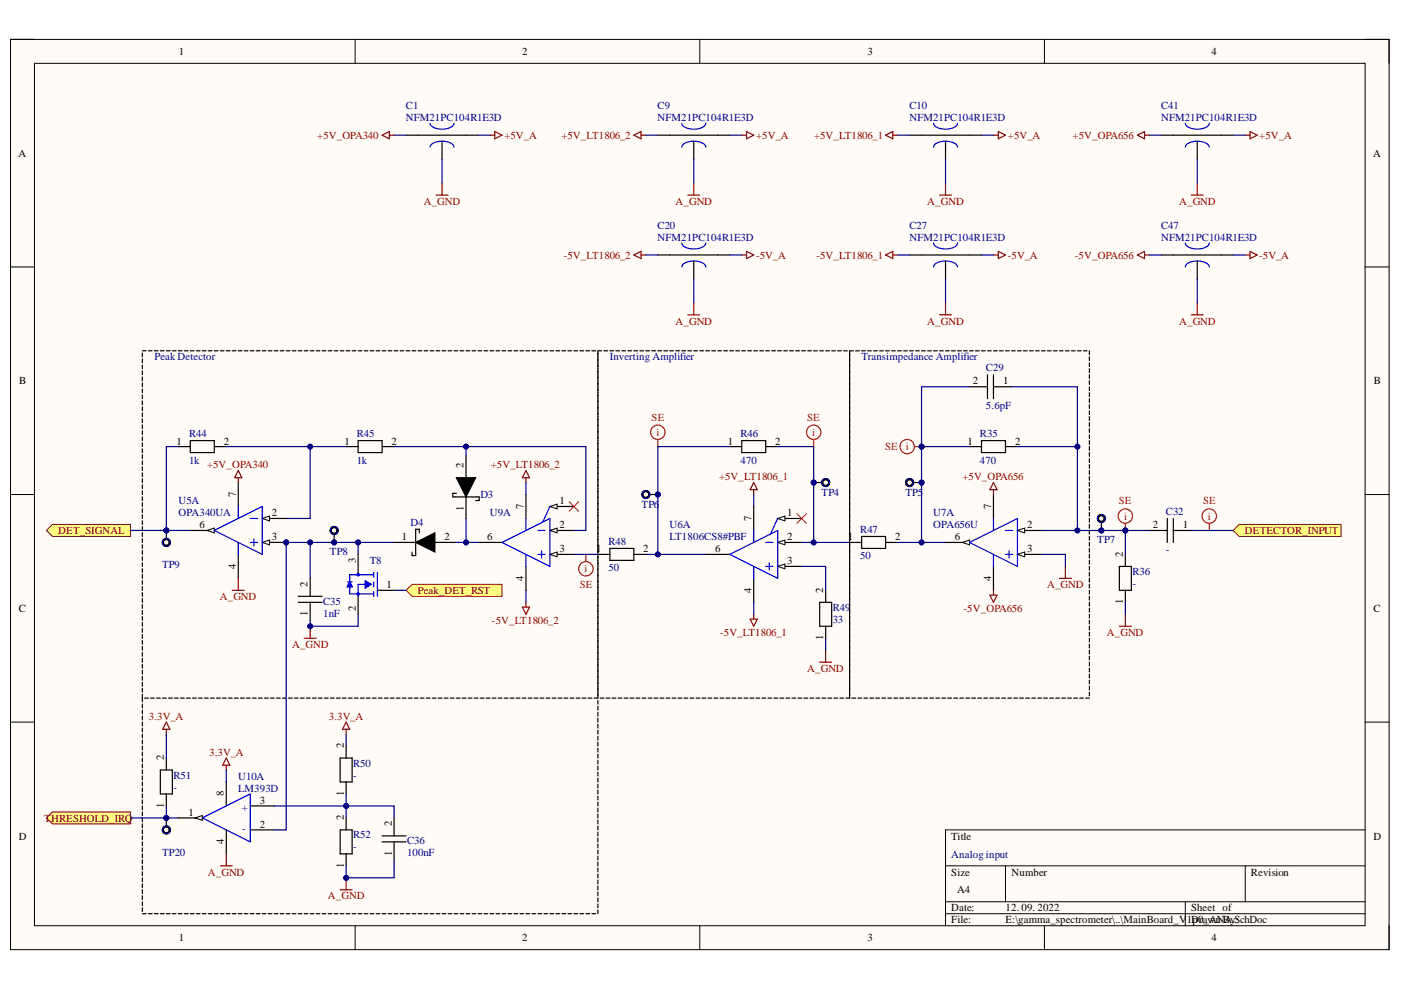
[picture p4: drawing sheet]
<svg xmlns="http://www.w3.org/2000/svg" width="297mm" height="210mm" viewBox="0 0 297 210" stroke-linecap="round" stroke-linejoin="round" font-family="sans-serif">
<defs><g id="words">
<g font-size="2.3">
<text x="37.9" y="11.7">1</text>
<text x="110.7" y="11.7">2</text>
<text x="183.9" y="11.7">3</text>
<text x="256.8" y="11.7">4</text>
<text x="3.9" y="33.3">A</text>
<text x="291.1" y="33.3">A</text>
<text x="4.1" y="81.5">B</text>
<text x="206.3" y="81.5">2</text>
<text x="212.7" y="81.5">1</text>
<text x="291.3" y="81.5">B</text>
<text x="37.4" y="94.2">1</text>
<text x="47.5" y="94.2">2</text>
<text x="73" y="94.2">1</text>
<text x="83" y="94.2">2</text>
<text x="154.3" y="94.2">1</text>
<text x="164.4" y="94.2">2</text>
<text x="205.2" y="94.2">1</text>
<text x="215.2" y="94.2">2</text>
<text x="98.3" y="99.2" transform="rotate(-90 98.3 99.2)">2</text>
<text x="50" y="105.3" transform="rotate(-90 50 105.3)">7</text>
<text x="111" y="107.9" transform="rotate(-90 111 107.9)">7</text>
<text x="118.6" y="106.9">1</text>
<text x="210.1" y="107.9" transform="rotate(-90 210.1 107.9)">7</text>
<text x="42.3" y="112">6</text>
<text x="57.6" y="109.5">2</text>
<text x="98.3" y="108.3" transform="rotate(-90 98.3 108.3)">1</text>
<text x="118.6" y="112">2</text>
<text x="159.3" y="110.4" transform="rotate(-90 159.3 110.4)">7</text>
<text x="166.9" y="109.5">1</text>
<text x="217.8" y="112">2</text>
<text x="244.4" y="112">2</text>
<text x="250.8" y="112">1</text>
<text x="57.6" y="114.5">3</text>
<text x="75.5" y="119.4" transform="rotate(-90 75.5 119.4)">3</text>
<text x="85.2" y="114.5">1</text>
<text x="94.2" y="114.5">2</text>
<text x="103.3" y="114.5">6</text>
<text x="118.6" y="117.1">3</text>
<text x="126.4" y="117.1">1</text>
<text x="136.4" y="117.1">2</text>
<text x="151.6" y="117.1">6</text>
<text x="166.9" y="114.5">2</text>
<text x="166.9" y="119.6">3</text>
<text x="179.8" y="114.5">1</text>
<text x="189.8" y="114.5">2</text>
<text x="202.4" y="114.5">6</text>
<text x="217.8" y="117.1">3</text>
<text x="238.1" y="118.1" transform="rotate(-90 238.1 118.1)">2</text>
<text x="50" y="120.6" transform="rotate(-90 50 120.6)">4</text>
<text x="65.2" y="124.4" transform="rotate(-90 65.2 124.4)">2</text>
<text x="82" y="124.7">1</text>
<text x="111" y="123.2" transform="rotate(-90 111 123.2)">4</text>
<text x="159.3" y="125.7" transform="rotate(-90 159.3 125.7)">4</text>
<text x="174.5" y="125.7" transform="rotate(-90 174.5 125.7)">2</text>
<text x="210.1" y="123.2" transform="rotate(-90 210.1 123.2)">4</text>
<text x="4" y="129.8">C</text>
<text x="65.2" y="130.6" transform="rotate(-90 65.2 130.6)">1</text>
<text x="75.5" y="129.5" transform="rotate(-90 75.5 129.5)">2</text>
<text x="238.1" y="128.1" transform="rotate(-90 238.1 128.1)">1</text>
<text x="291.2" y="129.8">C</text>
<text x="174.5" y="135.7" transform="rotate(-90 174.5 135.7)">1</text>
<text x="34.8" y="161.2" transform="rotate(-90 34.8 161.2)">2</text>
<text x="72.9" y="158.7" transform="rotate(-90 72.9 158.7)">2</text>
<text x="34.8" y="171.3" transform="rotate(-90 34.8 171.3)">1</text>
<text x="39.9" y="172.9">1</text>
<text x="47.5" y="168.8" transform="rotate(-90 47.5 168.8)">8</text>
<text x="55.1" y="170.4">3</text>
<text x="72.9" y="174" transform="rotate(-90 72.9 174)">2</text>
<text x="72.9" y="168.7" transform="rotate(-90 72.9 168.7)">1</text>
<text x="4" y="178">D</text>
<text x="47.5" y="179" transform="rotate(-90 47.5 179)">4</text>
<text x="55.1" y="175.5">2</text>
<text x="83.1" y="175.2" transform="rotate(-90 83.1 175.2)">2</text>
<text x="201.7" y="178">Title</text>
<text x="291.2" y="178">D</text>
<text x="72.9" y="183.9" transform="rotate(-90 72.9 183.9)">1</text>
<text x="83.1" y="181.4" transform="rotate(-90 83.1 181.4)">1</text>
<text x="201.7" y="185.6">Size</text>
<text x="214.5" y="185.6">Number</text>
<text x="265.2" y="185.6">Revision</text>
<text x="203" y="189.4">A4</text>
<text x="201.7" y="193.2">Date:</text>
<text x="201.7" y="195.8">File:</text>
<text x="213.2" y="193.2">12. 09. 2022</text>
<text x="213.2" y="195.8">E:\gamma_spectrometer\..\MainBoard_V</text>
<text x="251.7" y="195.8">1Drawn A.SchDoc</text>
<text x="252.5" y="193.2">Sheet of</text>
<text x="252.8" y="195.8">p0_ANBy:</text>
<text x="37.9" y="199.6">1</text>
<text x="110.7" y="199.6">2</text>
<text x="183.9" y="199.6">3</text>
<text x="256.8" y="199.6">4</text>
</g>
<g font-size="2.3" fill="#000080">
<text x="86" y="23.1">C1</text>
<text x="139.4" y="23.1">C9</text>
<text x="192.8" y="23.1">C10</text>
<text x="246.2" y="23.1">C41</text>
<text x="86" y="25.6">NFM21PC104R1E3D</text>
<text x="139.4" y="25.6">NFM21PC104R1E3D</text>
<text x="192.8" y="25.6">NFM21PC104R1E3D</text>
<text x="246.2" y="25.6">NFM21PC104R1E3D</text>
<text x="139.4" y="48.5">C20</text>
<text x="139.4" y="51.1">NFM21PC104R1E3D</text>
<text x="192.8" y="48.5">C27</text>
<text x="192.8" y="51.1">NFM21PC104R1E3D</text>
<text x="246.2" y="48.5">C47</text>
<text x="246.2" y="51.1">NFM21PC104R1E3D</text>
<text x="32.7" y="76.4">Peak Detector</text>
<text x="129.3" y="76.4">Inverting Amplifier</text>
<text x="182.7" y="76.4">Transimpedance Amplifier</text>
<text x="209" y="78.7">C29</text>
<text x="209" y="86.8">5.6pF</text>
<text x="40.1" y="92.7">R44</text>
<text x="75.6" y="92.7">R45</text>
<text x="157" y="92.7">R46</text>
<text x="207.8" y="92.7">R35</text>
<text x="40.1" y="98.3">1k</text>
<text x="75.6" y="98.3">1k</text>
<text x="157" y="98.3">470</text>
<text x="207.8" y="98.3">470</text>
<text x="37.8" y="106.9">U5A</text>
<text x="101.9" y="105.7">D3</text>
<text x="136" y="107.8">TP6</text>
<text x="174.2" y="105.2">TP4</text>
<text x="192" y="105.2">TP5</text>
<text x="37.8" y="109.5">OPA340UA</text>
<text x="87.1" y="111.5">D4</text>
<text x="103.9" y="109.5">U9A</text>
<text x="142" y="112">U6A</text>
<text x="182.4" y="113">R47</text>
<text x="197.9" y="109.5">U7A</text>
<text x="197.9" y="112">OPA656U</text>
<text x="247.2" y="109.2">C32</text>
<text x="70" y="117.6">TP8</text>
<text x="78.4" y="119.6">T8</text>
<text x="129" y="115.5">R48</text>
<text x="142" y="114.5">LT1806CS8#PBF</text>
<text x="182.4" y="118.6">50</text>
<text x="232.7" y="115">TP7</text>
<text x="247.2" y="117.3">-</text>
<text x="34.3" y="120.5">TP9</text>
<text x="129" y="121.1">50</text>
<text x="240.1" y="121.9">R36</text>
<text x="240.1" y="124.4">-</text>
<text x="68.5" y="128.2">C35</text>
<text x="68.5" y="130.8">1nF</text>
<text x="176.6" y="129.5">R49</text>
<text x="176.6" y="132">33</text>
<text x="36.8" y="165.1">R51</text>
<text x="36.8" y="167.6">-</text>
<text x="50.5" y="165.3">U10A</text>
<text x="50.5" y="167.9">LM393D</text>
<text x="74.9" y="162.5">R50</text>
<text x="74.9" y="165.1">-</text>
<text x="51.3" y="171.9">+</text>
<text x="51.4" y="176.5">-</text>
<text x="74.9" y="177.8">R52</text>
<text x="86.3" y="179">C36</text>
<text x="34.3" y="181.4">TP20</text>
<text x="74.9" y="180.3">-</text>
<text x="86.3" y="181.6">100nF</text>
<text x="201.7" y="181.8">Analog input</text>
</g>
<g font-size="2.3" fill="#800000">
<text x="67.3" y="29.5">+5V_OPA340</text>
<text x="106.9" y="29.5">+5V_A</text>
<text x="119" y="29.5">+5V_LT1806_2</text>
<text x="160.3" y="29.5">+5V_A</text>
<text x="172.6" y="29.5">+5V_LT1806_1</text>
<text x="213.7" y="29.5">+5V_A</text>
<text x="227.4" y="29.5">+5V_OPA656</text>
<text x="267" y="29.5">+5V_A</text>
<text x="89.8" y="43.4">A_GND</text>
<text x="143.2" y="43.4">A_GND</text>
<text x="196.6" y="43.4">A_GND</text>
<text x="250" y="43.4">A_GND</text>
<text x="119.5" y="54.9">-5V_LT1806_2</text>
<text x="160.3" y="54.9">-5V_A</text>
<text x="173.1" y="54.9">-5V_LT1806_1</text>
<text x="213.7" y="54.9">-5V_A</text>
<text x="227.9" y="54.9">-5V_OPA656</text>
<text x="267" y="54.9">-5V_A</text>
<text x="143.2" y="68.8">A_GND</text>
<text x="196.6" y="68.8">A_GND</text>
<text x="250" y="68.8">A_GND</text>
<text x="43.9" y="99.3">+5V_OPA340</text>
<text x="104.1" y="99.3">+5V_LT1806_2</text>
<text x="152.4" y="101.9">+5V_LT1806_1</text>
<text x="204.1" y="101.9">+5V_OPA656</text>
<text x="12.4" y="113.3">DET_SIGNAL</text>
<text x="264" y="113.3">DETECTOR_INPUT</text>
<text x="88.6" y="125.9">Peak_DET_RST</text>
<text x="222" y="124.7">A_GND</text>
<text x="46.6" y="127.2">A_GND</text>
<text x="204.3" y="129.8">-5V_OPA656</text>
<text x="61.9" y="137.4">A_GND</text>
<text x="104.3" y="132.3">-5V_LT1806_2</text>
<text x="152.7" y="134.8">-5V_LT1806_1</text>
<text x="234.7" y="134.8">A_GND</text>
<text x="171.1" y="142.4">A_GND</text>
<text x="31.6" y="152.7">3.3V_A</text>
<text x="69.7" y="152.7">3.3V_A</text>
<text x="44.3" y="160.3">3.3V_A</text>
<text x="9.4" y="174.2">THRESHOLD_IRQ</text>
<text x="44.1" y="185.6">A_GND</text>
<text x="69.5" y="190.7">A_GND</text>
</g>
<g font-size="2.3" fill="#f00">
<text x="138.2" y="89.2">SE</text>
<text x="171.1" y="89.2">SE</text>
<text x="139.2" y="92.5">i</text>
<text x="172.2" y="92.5">i</text>
<text x="187.6" y="95.5">SE</text>
<text x="192" y="95.5">i</text>
<text x="237.2" y="106.9">SE</text>
<text x="255.1" y="106.9">SE</text>
<text x="238.3" y="110.2">i</text>
<text x="256.1" y="110.2">i</text>
<text x="122.9" y="124.7">SE</text>
<text x="123.9" y="121.4">i</text>
</g>
</g></defs>
<path d="M2.2 8.4h292.3v192.9h-292.3z" fill-rule="evenodd" fill="#fffcf8"/>
<path d="M2.2 8.4h292.3v192.9h-292.3z" fill="none" stroke="#000" stroke-width=".21"/>
<path d="M7.3 13.4h282.1v182.9h-282.1z" fill-rule="evenodd" fill="#fffcf8"/>
<g fill="none" stroke="#000" stroke-width=".21">
<path d="M2.2 8.3h5.1M7.3 13.4h282.1v182.9h-282.1zM75.3 8.3v5.1M148.4 8.3v5.1M221.4 8.4v5M289.4 8.4h5.1v5M2.2 56.6h5.1M289.4 56.6h5.1M2.2 104.9h5.1M289.4 104.9h5.1M2.2 153.1h5.1M289.4 153.1h5.1"/>
<path d="M289.4 176h-88.9v20.3M75.3 196.3v5M148.4 196.3v5M200.5 183.6h88.9M200.5 191.2h88.9M200.5 193.7h88.9M213.2 183.6v7.6M221.4 196.3v5M251.3 191.2v5.1M264 183.6v7.6M294.5 196.3v5"/>
</g>
<path d="M164.9 109.9h5.1" fill="none" stroke="#000" stroke-width=".25"/>
<path d="M164.9 109.9l1.5-.5v1z" fill="#f8fcff"/>
<path d="M164.9 109.9l1.5-.5v1z" fill="none" stroke="#000" stroke-width=".21"/>
<path d="M164.9 115h5.1" fill="none" stroke="#000" stroke-width=".25"/>
<path d="M164.9 115l1.5-.5v1z" fill="#f8fcff"/>
<path d="M164.9 115l1.5-.5v1z" fill="none" stroke="#000" stroke-width=".21"/>
<path d="M164.9 120.1h5.1" fill="none" stroke="#000" stroke-width=".25"/>
<path d="M164.9 120.1l1.5-.5v1z" fill="#f8fcff"/>
<path d="M164.9 120.1l1.5-.5v1z" fill="none" stroke="#000" stroke-width=".21"/>
<path d="M149.6 117.5h5.1M159.8 107.4v5.1M215.7 112.5h5.1M159.8 122.6v5.1" fill="none" stroke="#000" stroke-width=".25"/>
<path d="M154.7 117.5l10.2-5v10.1zM159.8 112.5v2.5M162.3 115h1.6M163.1 119.3v1.5M164.9 109.9l-1.5 3.3M159.8 120.1v2.5M162.3 120.1h1.6" fill="none" stroke="#00f" stroke-width=".25"/>
<path d="M215.7 112.5l1.5-.5v1z" fill="#f8fcff"/>
<path d="M215.7 112.5l1.5-.5v1z" fill="none" stroke="#000" stroke-width=".21"/>
<path d="M215.7 117.5h5.1" fill="none" stroke="#000" stroke-width=".25"/>
<path d="M215.7 117.5l1.5-.5v1.1z" fill="#f8fcff"/>
<path d="M215.7 117.5l1.5-.5v1.1z" fill="none" stroke="#000" stroke-width=".21"/>
<path d="M200.5 115h5.1M210.6 120.1v5.1" fill="none" stroke="#000" stroke-width=".25"/>
<path d="M204 115l1.6-.5v1z" fill="#f8fcff"/>
<path d="M204 115l1.6-.5v1z" fill="none" stroke="#000" stroke-width=".21"/>
<path d="M246.2 28.7h15.3M253.8 29.9v3.8M246.2 54.1h15.3M253.8 55.3v3.8M205.6 94.7h2.5M208.1 93.4h5.1v2.6h-5.1zM213.2 94.7h2.5M210.6 104.9v5" fill="none" stroke="#000" stroke-width=".25"/>
<path d="M251.3 26.1a2.27 2.27 0 0 0 2.5 1.3 2.29 2.29 0 0 0 2.6-1.3M251.3 31.2a2.26 2.26 0 0 1 2.5-1.3 2.27 2.27 0 0 1 2.6 1.3M251.3 51.5a2.26 2.26 0 0 0 2.5 1.3 2.28 2.28 0 0 0 2.6-1.3M251.3 56.6a2.27 2.27 0 0 1 2.5-1.3 2.29 2.29 0 0 1 2.6 1.3M205.6 115l10.1-5.1v10.2zM210.6 109.9v2.6M210.6 117.5v2.6M213.2 112.5h1.5M213.2 117.5h1.5M213.9 116.8v1.5" fill="none" stroke="#00f" stroke-width=".25"/>
<g fill="none" stroke="#800000" stroke-width=".25">
<path d="M241.1 28.7l1.6-.8v1.5zM242.7 28.7h1M253.8 38.8v2.6M264 28.7h1M265 27.9l1.6 .8-1.6 .7zM241.1 54.1l1.6-.8v1.5zM242.7 54.1h1M252.6 41.4h2.5M264 54.1h1M265 53.3l1.6 .8-1.6 .7zM252.6 66.8h2.5M253.8 64.2v2.6"/>
<path d="M224.6 122.6h2.6M225.9 120.1v2.5"/>
</g>
<path d="M262.7 111.2h21.6v2.5h-21.6l-1.2-1.2z" fill-rule="evenodd" fill="#ffff80"/>
<path d="M262.7 111.2h21.6v2.5h-21.6l-1.2-1.2z" fill="none" stroke="#800000" stroke-width=".21"/>
<g fill="none" stroke="#000" stroke-width=".25">
<path d="M154.7 94.7h2.6M157.3 93.4h5v2.6h-5zM162.3 94.7h2.6M116.6 107.4h5.1M180.1 115h2.6M182.7 113.7h5.1v2.6h-5.1zM187.8 115h2.5M238.6 117.5v2.6M173.8 127.7h2.5v5.1h-2.5zM175.1 125.2v2.5M175.1 132.8v2.5M237.3 120.1h2.6v5.1h-2.6z"/>
<path d="M238.6 125.2v2.5"/>
</g>
<path d="M175.1 137.9v2.5M237.3 132.8h2.6M238.6 130.2v2.6M173.8 140.4h2.5" fill="none" stroke="#800000" stroke-width=".25"/>
<path d="M169 108.9l2 2M171 108.9l-2 2" fill="none" stroke="#f00" stroke-width=".21"/>
<path d="M116.6 107.4l1.5-.5v1z" fill="#f8fcff"/>
<path d="M116.6 107.4l1.5-.5v1z" fill="none" stroke="#000" stroke-width=".21"/>
<path d="M116.6 112.5h5.1" fill="none" stroke="#000" stroke-width=".25"/>
<path d="M116.6 112.5l1.5-.5v1z" fill="#f8fcff"/>
<path d="M116.6 112.5l1.5-.5v1z" fill="none" stroke="#000" stroke-width=".21"/>
<path d="M116.6 117.5h5.1" fill="none" stroke="#000" stroke-width=".25"/>
<path d="M116.6 117.5l1.5-.5v1.1z" fill="#f8fcff"/>
<path d="M116.6 117.5l1.5-.5v1.1z" fill="none" stroke="#000" stroke-width=".21"/>
<path d="M98.8 96.7v4.6M83.6 115h4.5M88.1 115l4.1-2v4zM88.9 113v-.8h-.8v5.6h-.7v-.8M92.2 115h4.6M96.8 101.3h4l-2 4.1zM96.8 104.6h-.8v.8h5.6v.7h-.8M98.8 105.4v4.5M101.3 115h5.1M111.5 104.9v5M111.5 120.1v5.1" fill="none" stroke="#000" stroke-width=".25"/>
<path d="M106.4 115l10.2-5.1v10.2zM111.5 109.9v2.6M111.5 117.5v2.6M114.1 112.5h1.5M114.1 117.5h1.5M114.8 116.8v1.5M116.6 107.4l-1.5 3.3" fill="none" stroke="#00f" stroke-width=".25"/>
<g fill="#000">
<path d="M88.1 115l4.1-2v4z" fill-rule="evenodd"/>
<path d="M96.8 101.3h4l-2 4.1z" fill-rule="evenodd"/>
</g>
<path d="M64.5 135.3h2.5M65.8 132.8v2.5" fill="none" stroke="#800000" stroke-width=".25"/>
<circle cx="65.8" cy="132.8" r=".51" fill="#000080"/>
<circle cx="65.8" cy="132.8" r=".51" fill="none" stroke="#000080" stroke-width=".21"/>
<path d="M209.4 79.5v5M210.6 79.5v5M205.6 82h3.8M210.6 82h3.9M243.7 112.5h3.8M247.5 109.9v5.1M248.8 109.9v5.1M248.8 112.5h3.8M63.2 127.7h5.1M63.2 126.4h5.1M65.8 122.6v3.8M65.8 127.7v3.8" fill="none" stroke="#000" stroke-width=".25"/>
<circle cx="60.7" cy="115" r=".51" fill="#000080"/>
<circle cx="60.7" cy="115" r=".51" fill="none" stroke="#000080" stroke-width=".21"/>
<path d="M40.3 112.5h5.1M50.5 102.3v5.1M50.5 117.5v5.1" fill="none" stroke="#000" stroke-width=".25"/>
<path d="M43.9 112.5l1.5-.5v1z" fill="#f8fcff"/>
<path d="M43.9 112.5l1.5-.5v1z" fill="none" stroke="#000" stroke-width=".21"/>
<path d="M55.6 115h5.1" fill="none" stroke="#000" stroke-width=".25"/>
<path d="M55.6 115l1.5-.5v1z" fill="#f8fcff"/>
<path d="M55.6 115l1.5-.5v1z" fill="none" stroke="#000" stroke-width=".21"/>
<circle cx="60.7" cy="115" r=".51" fill="#000080"/>
<circle cx="60.7" cy="115" r=".51" fill="none" stroke="#000080" stroke-width=".21"/>
<path d="M55.6 109.9h5.1" fill="none" stroke="#000" stroke-width=".25"/>
<path d="M55.6 109.9l1.5-.5v1z" fill="#f8fcff"/>
<path d="M55.6 109.9l1.5-.5v1z" fill="none" stroke="#000" stroke-width=".21"/>
<path d="M45.4 112.5l10.2-5.1v10.1zM50.5 107.4v2.5M50.5 115v2.5M53.1 109.9h1.5M53.1 115h1.5M53.8 114.2v1.6" fill="none" stroke="#00f" stroke-width=".25"/>
<path d="M73.4 94.7h2.5M75.9 93.4h5.1v2.6h-5.1zM81 94.7h2.6M126.8 117.5h2.5M129.3 116.3h5.1v2.5h-5.1zM134.4 117.5h2.5" fill="none" stroke="#000" stroke-width=".25"/>
<path d="M120.7 106.4l2 2M122.7 106.4l-2 2" fill="none" stroke="#f00" stroke-width=".21"/>
<path d="M49.2 125.2h2.6M50.5 122.6v2.6" fill="none" stroke="#800000" stroke-width=".25"/>
<path d="M11.1 111.2h16.5v2.5h-16.5l-1.2-1.2z" fill-rule="evenodd" fill="#ffff80"/>
<path d="M11.1 111.2h16.5v2.5h-16.5l-1.2-1.2z" fill="none" stroke="#800000" stroke-width=".21"/>
<g fill="none" stroke="#000" stroke-width=".25">
<path d="M30.2 74.9v.7M30.2 76.1v.8M30.2 77.4v.8M30.2 78.7v.8M30.2 79.9v.8M30.2 74.4h.8M31.5 74.4h.7M32.7 74.4h.8M34 74.4h.8M35.3 74.4h.8M36.5 74.4h.8M37.8 74.4h.8"/>
<path d="M39.1 74.4h.8M40.3 74.4h.8M41.6 74.4h.8M42.9 74.4h.8M44.2 74.4h.8M45.4 74.4h.8M46.7 74.4h.8M48 74.4h.8M49.2 74.4h.8M50.5 74.4h.8M51.8 74.4h.8M53.1 74.4h.8"/>
<path d="M54.3 74.4h.8M55.6 74.4h.8M56.9 74.4h.8M58.1 74.4h.8M59.4 74.4h.8M60.7 74.4h.8M62 74.4h.7M63.2 74.4h.8M64.5 74.4h.8M65.8 74.4h.8M67 74.4h.8M68.3 74.4h.8"/>
<path d="M69.6 74.4h.8M70.8 74.4h.8M72.1 74.4h.8M73.4 74.4h.8M74.7 74.4h.8M75.9 74.4h.8M77.2 74.4h.8M78.5 74.4h.8M79.7 74.4h.8M81 74.4h.8M82.3 74.4h.8M83.6 74.4h.8"/>
<path d="M84.8 74.4h.8M86.1 74.4h.8M87.4 74.4h.8M88.6 74.4h.8M89.9 74.4h.8M91.2 74.4h.8M92.5 74.4h.7M93.7 74.4h.8M95 74.4h.8M96.3 74.4h.8M97.5 74.4h.8M98.8 74.4h.8"/>
<path d="M100.1 74.4h.8M101.3 74.4h.8M102.6 74.4h.8M103.9 74.4h.8M105.2 74.4h.8M106.4 74.4h.8M107.7 74.4h.8M109 74.4h.8M110.2 74.4h.8M111.5 74.4h.8M112.8 74.4h.8M114.1 74.4h.8"/>
<path d="M115.3 74.4h.8M116.6 74.4h.8M117.9 74.4h.8M119.1 74.4h.8M120.4 74.4h.8M121.7 74.4h.8M123 74.4h.7M124.2 74.4h.8M125.5 74.4h.8M127.6 74.4h-.8v73.6h-.8M128 74.4h.8M129.3 74.4h.8"/>
<path d="M130.6 74.4h.8M131.8 74.4h.8M133.1 74.4h.8M134.4 74.4h.8M135.7 74.4h.8M136.9 74.4h.8M138.2 74.4h.8M139.5 74.4h.8M140.7 74.4h.8M142 74.4h.8M143.3 74.4h.8M144.6 74.4h.7"/>
<path d="M145.8 74.4h.8M147.1 74.4h.8M148.4 74.4h.8M149.6 74.4h.8M150.9 74.4h.8M152.2 74.4h.8M153.4 74.4h.8M154.7 74.4h.8M156 74.4h.8M157.3 74.4h.8M158.5 74.4h.8M159.8 74.4h.8"/>
<path d="M161.1 74.4h.8M162.3 74.4h.8M163.6 74.4h.8M164.9 74.4h.8M166.2 74.4h.8M167.4 74.4h.8M168.7 74.4h.8M170 74.4h.8M171.2 74.4h.8M172.5 74.4h.8M173.8 74.4h.8M175.1 74.4h.8"/>
<path d="M176.3 74.4h.8M177.6 74.4h.8M178.9 74.4h.8M180.9 74.4h-.8v73.6h-.8M181.4 74.4h.8M182.7 74.4h.8M184 74.4h.7M185.2 74.4h.8M186.5 74.4h.8M187.8 74.4h.8M189 74.4h.8M190.3 74.4h.8"/>
<path d="M191.6 74.4h.8M192.8 74.4h.8M194.1 74.4h.8M195.4 74.4h.8M196.7 74.4h.8M197.9 74.4h.8M199.2 74.4h.8M200.5 74.4h.8M201.7 74.4h.8M203 74.4h.8M204.3 74.4h.8M205.6 74.4h.8"/>
<path d="M206.8 74.4h.8M208.1 74.4h.8M209.4 74.4h.8M210.6 74.4h.8M211.9 74.4h.8M213.2 74.4h.8M214.5 74.4h.7M215.7 74.4h.8M217 74.4h.8M218.3 74.4h.8M219.5 74.4h.8M220.8 74.4h.8"/>
<path d="M222.1 74.4h.8M223.3 74.4h.8M224.6 74.4h.8M225.9 74.4h.8M227.2 74.4h.8M228.4 74.4h.8M229.7 74.4h.8M231 74.4v.8M231 75.7v.7M231 76.9v.8M231 78.2v.8M231 79.5v.7"/>
<path d="M30.2 81.2v.8M30.2 82.5v.8M30.2 83.7v.8M30.2 85v.8M30.2 86.3v.8M30.2 87.5v.8M30.2 88.8v.8M30.2 90.1v.8M30.2 91.4v.8M30.2 92.6v.8M30.2 93.9v.8M30.2 95.2v.8"/>
<path d="M30.2 96.4v.8M30.2 97.7v.8M30.2 99v.8M231 80.7v.8M231 82v.8M231 83.3v.8M231 84.5v.8M231 85.8v.8M231 87.1v.8M231 88.3v.8M231 89.6v.8M231 90.9v.8"/>
<path d="M231 92.2v.7M231 93.4v.8M231 94.7v.8M231 96v.8M231 97.2v.8M231 98.5v.8M231 99.8v.8M30.2 100.2v.8M30.2 101.5v.8M30.2 102.8v.8M30.2 104.1v.8M30.2 105.3v.8"/>
<path d="M30.2 106.6v.8M30.2 107.9v.8M30.2 109.1v.8M30.2 110.4v.8M30.2 111.7v.8M30.2 112.9v.8M30.2 114.2v.8M30.2 115.5v.8M30.2 116.8v.7M30.2 118v.8M30.2 119.3v.8M75.9 117.5v3.9"/>
<path d="M231 101v.8M231 102.3v.8M231 103.6v.8M231 104.9v.7M231 106.1v.8M231 107.4v.8M231 108.7v.8M231 109.9v.8M231 111.2v.8M231 112.5v.8M231 113.7v.8M231 115v.8"/>
<path d="M231 116.3v.8M231 117.5v.8M231 118.8v.8M30.2 120.6v.8M30.2 121.8v.8M30.2 123.1v.8M30.2 124.4v.8M30.2 125.6v.8M30.2 126.9v.8M30.2 128.2v.8M30.2 129.5v.7M30.2 130.7v.8"/>
<path d="M30.2 132v.8M30.2 133.3v.8M30.2 134.5v.8M30.2 135.8v.8M30.2 137.1v.8M30.2 138.3v.8M30.2 139.6v.8M75.9 126.4v3.8M80 125.2h3.8M231 120.1v.8M231 121.4v.8M231 122.6v.8"/>
<path d="M231 123.9v.8M231 125.2v.8M231 126.4v.8M231 127.7v.8M231 129v.8M231 130.2v.8M231 131.5v.8M231 132.8v.8M231 134.1v.8M231 135.3v.8M231 136.6v.8M231 137.9v.8"/>
<path d="M231 139.1v.8M30.2 140.9v.8M30.2 142.2v.7M30.2 143.4v.8M30.2 144.7v.8M30.2 146v.8M30.2 147.2v.8M30.7 148h.8M31.9 148h.8M33.2 148h.8M34.5 148h.8M35.7 148h.8"/>
<path d="M37 148h.8M38.3 148h.8M39.6 148h.7M40.8 148h.8M42.1 148h.8M43.4 148h.8M44.6 148h.8M45.9 148h.8M47.2 148h.8M48.4 148h.8M49.7 148h.8M51 148h.8"/>
<path d="M52.3 148h.8M53.5 148h.8M54.8 148h.8M56.1 148h.8M57.3 148h.8M58.6 148h.8M59.9 148h.8M61.2 148h.8M62.4 148h.8M63.7 148h.8M65 148h.8M66.2 148h.8"/>
<path d="M67.5 148h.8M68.8 148h.8M70.1 148h.7M71.3 148h.8M72.6 148h.8M73.9 148h.8M75.1 148h.8M76.4 148h.8M77.7 148h.8M78.9 148h.8M80.2 148h.8M81.5 148h.8"/>
<path d="M82.8 148h.8M84 148h.8M85.3 148h.8M86.6 148h.8M87.8 148h.8M89.1 148h.8M90.4 148h.8M91.7 148h.8M92.9 148h.8M94.2 148h.8M95.5 148h.8M96.7 148h.8"/>
<path d="M98 148h.8M99.3 148h.8M100.6 148h.7M101.8 148h.8M103.1 148h.8M104.4 148h.8M105.6 148h.8M106.9 148h.8M108.2 148h.8M109.4 148h.8M110.7 148h.8M112 148h.8"/>
<path d="M113.3 148h.8M114.5 148h.8M115.8 148h.8M117.1 148h.8M118.3 148h.8M119.6 148h.8M120.9 148h.8M122.2 148h.8M123.4 148h.8M124.7 148h.8M127.2 148h.8M128.5 148h.8"/>
<path d="M129.8 148h.8M131.1 148h.7M132.3 148h.8M133.6 148h.8M134.9 148h.8M136.1 148h.8M137.4 148h.8M138.7 148h.8M139.9 148h.8M141.2 148h.8M142.5 148h.8M143.8 148h.8"/>
<path d="M145 148h.8M146.3 148h.8M147.6 148h.8M148.8 148h.8M150.1 148h.8M151.4 148h.8M152.7 148h.7M153.9 148h.8M155.2 148h.8M156.5 148h.8M157.7 148h.8M159 148h.8"/>
<path d="M160.3 148h.8M161.5 148h.8M162.8 148h.8M164.1 148h.8M165.4 148h.8M166.6 148h.8M167.9 148h.8M169.2 148h.8M170.4 148h.8M171.7 148h.8M173 148h.8M174.3 148h.8"/>
<path d="M175.5 148h.8M176.8 148h.8M178.1 148h.8M180.6 148h.8M181.9 148h.8M183.2 148h.8M184.4 148h.8M185.7 148h.8M187 148h.8M188.2 148h.8M189.5 148h.8M190.8 148h.8"/>
<path d="M192.1 148h.7M193.3 148h.8M194.6 148h.8M195.9 148h.8M197.1 148h.8M198.4 148h.8M199.7 148h.8M200.9 148h.8M202.2 148h.8M203.5 148h.8M204.8 148h.8M206 148h.8"/>
<path d="M207.3 148h.8M208.6 148h.8M209.8 148h.8M211.1 148h.8M212.4 148h.8M213.7 148h.8M214.9 148h.8M216.2 148h.8M217.5 148h.8M218.7 148h.8M220 148h.8M221.3 148h.8"/>
<path d="M222.6 148h.7M223.8 148h.8M225.1 148h.8M226.4 148h.8M227.6 148h.8M228.9 148h.8M230.2 148h.8M231 140.4v.8M231 141.7v.8M231 142.9v.8M231 144.2v.8M231 145.5v.8"/>
<path d="M231 146.8v.7"/>
</g>
<g fill="none" stroke="#00f" stroke-width=".25">
<path d="M73.6 123.4h1.1M74.2 123.4l.5 1h-1.1zM75.9 121.4v.5M77.5 123.1l1.2 .8-1.2 .8zM77.7 123.6v.8M78.5 123.9h-2.6v2.5M79.2 121.4v1M79.2 123.4v1M79.2 125.4v1M79.2 121.9h-5v4h5M80 121.4v5"/>
<circle cx="75.9" cy="121.9" r=".26"/>
<circle cx="75.9" cy="125.9" r=".26"/>
</g>
<path d="M77.5 123.4h.2l.8 .5-1 .8z" fill-rule="evenodd" fill="#00f"/>
<path d="M77.5 123.4h.2l.8 .5-1 .8z" fill="none" stroke="#00f" stroke-width=".25"/>
<path d="M74.2 123.4l.5 1h-1.1z" fill-rule="evenodd" fill="#00f"/>
<path d="M74.2 123.4l.5 1h-1.1z" fill="none" stroke="#00f" stroke-width=".25"/>
<path d="M86.1 125.2l1.3-1.3h19v2.5h-19z" fill-rule="evenodd" fill="#ffff80"/>
<path d="M86.1 125.2l1.3-1.3h19v2.5h-19z" fill="none" stroke="#800000" stroke-width=".21"/>
<path d="M42.9 173.4l10.2-5.1v10.2z" fill="none" stroke="#00f" stroke-width=".25"/>
<path d="M37.8 173.4h5.1M53.1 170.9h5M53.1 176h5" fill="none" stroke="#000" stroke-width=".25"/>
<path d="M41.4 173.4l1.5-.5v1z" fill="#f8fcff"/>
<path d="M41.4 173.4l1.5-.5v1z" fill="none" stroke="#000" stroke-width=".21"/>
<path d="M73.4 158.2v2.5M48 165.8v5.1M48 176v5M72.1 160.7h2.6v5.1h-2.6zM72.1 176h2.6v5h-2.6zM73.4 165.8v2.5M73.4 173.4v2.6M73.4 181v2.6" fill="none" stroke="#000" stroke-width=".25"/>
<path d="M46.7 183.6h2.5M48 181v2.6M72.1 188.7h2.6M73.4 186.1v2.6" fill="none" stroke="#800000" stroke-width=".25"/>
<circle cx="73.4" cy="186.1" r=".51" fill="#000080"/>
<circle cx="73.4" cy="186.1" r=".51" fill="none" stroke="#000080" stroke-width=".21"/>
<path d="M35.3 153.1l.7 1.5h-1.5zM35.3 154.6v1M73.4 153.1l.8 1.5h-1.6zM73.4 154.6v1" fill="none" stroke="#800000" stroke-width=".25"/>
<g fill="none" stroke="#000" stroke-width=".25">
<path d="M30.2 148v.8M30.2 149.3v.8M30.2 150.6v.8M30.2 151.8v.8M30.2 153.1v.8M30.2 154.4v.8M30.2 155.6v.8M30.2 156.9v.8M30.2 158.2v.8M30.2 159.4v.8M126.8 148.5v.8M126.8 149.8v.8"/>
<path d="M126.8 151v.8M126.8 152.3v.8M126.8 153.6v.8M126.8 154.8v.8M126.8 156.1v.8M126.8 157.4v.8M126.8 158.7v.7M126.8 159.9v.8M30.2 160.7v.8M30.2 162v.8M30.2 163.3v.8M30.2 164.5v.8"/>
<path d="M30.2 165.8v.8M30.2 167.1v.8M30.2 168.3v.8M30.2 169.6v.8M30.2 170.9v.8M30.2 172.2v.7M30.2 173.4v.8M30.2 174.7v.8M30.2 176v.8M30.2 177.2v.8M30.2 178.5v.8M30.2 179.8v.8"/>
<path d="M34 163.3h2.5v5h-2.5zM35.3 160.7v2.6M35.3 168.3v2.6M81 178.5h5.1M81 177.2h5.1M83.6 173.4v3.8M83.6 178.5v3.8M126.8 161.2v.8M126.8 162.5v.8M126.8 163.7v.8M126.8 165v.8M126.8 166.3v.8"/>
<path d="M126.8 167.5v.8M126.8 168.8v.8M126.8 170.1v.8M126.8 171.4v.7M126.8 172.6v.8M126.8 173.9v.8M126.8 175.2v.8M126.8 176.4v.8M126.8 177.7v.8M126.8 179v.8M30.2 181v.8M30.2 182.3v.8"/>
<path d="M30.2 183.6v.8M30.2 184.8v.8M30.2 186.1v.8M30.2 187.4v.8M30.2 188.7v.8M30.2 189.9v.8M30.2 191.2v.8M30.2 192.5v.8M30.2 193.7h.8M31.5 193.7h.8M32.7 193.7h.8M34 193.7h.8"/>
<path d="M35.3 193.7h.8M36.5 193.7h.8M37.8 193.7h.8M39.1 193.7h.8M40.4 193.7h.7M41.6 193.7h.8M42.9 193.7h.8M44.2 193.7h.8M45.4 193.7h.8M46.7 193.7h.8M48 193.7h.8M49.2 193.7h.8"/>
<path d="M50.5 193.7h.8M51.8 193.7h.8M53.1 193.7h.8M54.3 193.7h.8M55.6 193.7h.8M56.9 193.7h.8M58.1 193.7h.8M59.4 193.7h.8M60.7 193.7h.8M62 193.7h.8M63.2 193.7h.8M64.5 193.7h.8"/>
<path d="M65.8 193.7h.8M67 193.7h.8M68.3 193.7h.8M69.6 193.7h.8M70.9 193.7h.7M72.1 193.7h.8M73.4 193.7h.8M74.7 193.7h.8M75.9 193.7h.8M77.2 193.7h.8M78.5 193.7h.8M79.7 193.7h.8"/>
<path d="M81 193.7h.8M82.3 193.7h.8M83.6 193.7h.8M84.8 193.7h.8M86.1 193.7h.8M87.4 193.7h.8M88.6 193.7h.8M89.9 193.7h.8M91.2 193.7h.8M92.5 193.7h.8M93.7 193.7h.8M95 193.7h.8"/>
<path d="M96.3 193.7h.8M97.5 193.7h.8M98.8 193.7h.8M100.1 193.7h.8M101.4 193.7h.7M102.6 193.7h.8M103.9 193.7h.8M105.2 193.7h.8M106.4 193.7h.8M107.7 193.7h.8M109 193.7h.8M110.2 193.7h.8"/>
<path d="M111.5 193.7h.8M112.8 193.7h.8M114.1 193.7h.8M115.3 193.7h.8M116.6 193.7h.8M117.9 193.7h.8M119.1 193.7h.8M120.4 193.7h.8M121.7 193.7h.8M123 193.7h.7M124.2 193.7h.8M125.5 193.7h.8"/>
<path d="M126.8 180.2v.8M126.8 181.5v.8M126.8 182.8v.8M126.8 184.1v.7M126.8 185.3v.8M126.8 186.6v.8M126.8 187.9v.8M126.8 189.1v.8M126.8 190.4v.8M126.8 191.7v.8M126.8 192.9v.8"/>
</g>
<path d="M9.9 173.4l1.2-1.2h16.5v2.5h-16.5z" fill-rule="evenodd" fill="#ffff80"/>
<path d="M9.9 173.4l1.2-1.2h16.5v2.5h-16.5z" fill="none" stroke="#800000" stroke-width=".21"/>
<g fill="none" stroke="#000" stroke-width=".25">
<path d="M86.1 28.7h15.2M93.7 29.9v3.8M139.5 28.7h15.2M147.1 29.9v3.8M192.8 28.7h15.3M200.5 29.9v3.8M139.5 54.1h15.2M147.1 55.3v3.8M192.8 54.1h15.3M200.5 55.3v3.8M37.8 94.7h2.5M40.3 93.4h5.1v2.6h-5.1z"/>
<path d="M45.4 94.7h2.6"/>
</g>
<g fill="none" stroke="#f00" stroke-width=".25">
<path d="M139.5 93.2v1.5M172.5 93.2v1.5M193.9 94.7h1.5M124.2 117.5v1.6"/>
<circle cx="139.5" cy="91.6" r="1.52"/>
<circle cx="172.5" cy="91.6" r="1.52"/>
<circle cx="192.3" cy="94.7" r="1.52"/>
<circle cx="124.2" cy="120.6" r="1.52"/>
</g>
<g fill="none" stroke="#800000" stroke-width=".25">
<path d="M81 28.7l1.5-.8v1.5zM82.5 28.7h1.1M93.7 38.8v2.6M103.9 28.7h1M104.9 27.9l1.5 .8-1.5 .7zM134.4 28.7l1.5-.8v1.5zM135.9 28.7h1M147.1 38.8v2.6M157.3 28.7h1M158.3 27.9l1.5 .8-1.5 .7zM187.8 28.7l1.5-.8v1.5zM189.3 28.7h1"/>
<path d="M200.5 38.8v2.6M210.6 28.7h1.1M211.7 27.9l1.5 .8-1.5 .7zM92.5 41.4h2.5M134.4 54.1l1.5-.8v1.5zM135.9 54.1h1M145.8 41.4h2.6M157.3 54.1h1M158.3 53.3l1.5 .8-1.5 .7zM187.8 54.1l1.5-.8v1.5zM189.3 54.1h1M199.2 41.4h2.5"/>
<path d="M210.6 54.1h1.1M211.7 53.3l1.5 .8-1.5 .7zM145.8 66.8h2.6M147.1 64.2v2.6M199.2 66.8h2.5M200.5 64.2v2.6M50.5 99.8l.8 1.5h-1.5zM111.5 99.8l.8 1.5h-1.5zM50.5 101.3v1M111.5 101.3v1M159.8 102.3l.8 1.5h-1.6zM159.8 103.8v1.1"/>
<path d="M210.6 102.3l.8 1.5h-1.5zM210.6 103.8v1.1M110.8 128.7h1.5l-.8 1.5zM111.5 127.7v1M159 131.3h1.6l-.8 1.5zM159.8 130.2v1.1M209.9 126.2h1.5l-.8 1.5zM210.6 125.2v1M48 160.7l.7 1.5h-1.5zM48 162.2v1.1"/>
</g>
<path d="M91.2 26.1a2.28 2.28 0 0 0 2.5 1.3 2.28 2.28 0 0 0 2.6-1.3M91.2 31.2a2.27 2.27 0 0 1 2.5-1.3 2.27 2.27 0 0 1 2.6 1.3M144.6 26.1a2.28 2.28 0 0 0 2.5 1.3 2.28 2.28 0 0 0 2.5-1.3M144.6 31.2a2.27 2.27 0 0 1 2.5-1.3 2.27 2.27 0 0 1 2.5 1.3M197.9 26.1a2.27 2.27 0 0 0 2.6 1.3 2.27 2.27 0 0 0 2.5-1.3M197.9 31.2a2.26 2.26 0 0 1 2.6-1.3 2.26 2.26 0 0 1 2.5 1.3M144.6 51.5a2.27 2.27 0 0 0 2.5 1.3 2.27 2.27 0 0 0 2.5-1.3M144.6 56.6a2.27 2.27 0 0 1 2.5-1.3 2.27 2.27 0 0 1 2.5 1.3M197.9 51.5a2.26 2.26 0 0 0 2.6 1.3 2.26 2.26 0 0 0 2.5-1.3M197.9 56.6a2.27 2.27 0 0 1 2.6-1.3 2.27 2.27 0 0 1 2.5 1.3" fill="none" stroke="#00f" stroke-width=".25"/>
<circle cx="195.4" cy="94.7" r=".51" fill="#000080"/>
<circle cx="195.4" cy="94.7" r=".51" fill="none" stroke="#000080" stroke-width=".21"/>
<g fill="none" stroke="#f00" stroke-width=".25">
<path d="M238.6 110.9v1.6"/>
<circle cx="238.6" cy="109.4" r="1.52"/>
</g>
<circle cx="238.6" cy="112.5" r=".51" fill="#000080"/>
<circle cx="238.6" cy="112.5" r=".51" fill="none" stroke="#000080" stroke-width=".21"/>
<g fill="none" stroke="#f00" stroke-width=".25">
<path d="M256.4 110.9v1.6"/>
<circle cx="256.4" cy="109.4" r="1.53"/>
</g>
<circle cx="233.5" cy="112.5" r=".51" fill="#000080"/>
<circle cx="233.5" cy="112.5" r=".51" fill="none" stroke="#000080" stroke-width=".21"/>
<circle cx="233.5" cy="109.9" r=".86" fill="none" stroke="#000" stroke-width=".21"/>
<path d="M233.5 110.7v1.8" fill="none" stroke="#000" stroke-width=".25"/>
<circle cx="233.5" cy="112.5" r=".51" fill="#000080"/>
<circle cx="233.5" cy="112.5" r=".51" fill="none" stroke="#000080" stroke-width=".21"/>
<circle cx="233.5" cy="109.9" r=".73" fill="none" stroke="#00f" stroke-width=".25"/>
<circle cx="233.5" cy="109.9" r=".61" fill="none" stroke="#000" stroke-width=".21"/>
<circle cx="195.4" cy="102.3" r=".51" fill="#000080"/>
<circle cx="195.4" cy="102.3" r=".51" fill="none" stroke="#000080" stroke-width=".21"/>
<circle cx="192.8" cy="102.3" r=".86" fill="none" stroke="#000" stroke-width=".21"/>
<path d="M193.6 102.3h1.8" fill="none" stroke="#000" stroke-width=".25"/>
<circle cx="195.4" cy="102.3" r=".51" fill="#000080"/>
<circle cx="195.4" cy="102.3" r=".51" fill="none" stroke="#000080" stroke-width=".21"/>
<circle cx="192.8" cy="102.3" r=".73" fill="none" stroke="#00f" stroke-width=".25"/>
<circle cx="192.8" cy="102.3" r=".61" fill="none" stroke="#000" stroke-width=".21"/>
<circle cx="172.5" cy="102.3" r=".51" fill="#000080"/>
<circle cx="172.5" cy="102.3" r=".51" fill="none" stroke="#000080" stroke-width=".21"/>
<circle cx="175.1" cy="102.3" r=".86" fill="none" stroke="#000" stroke-width=".21"/>
<path d="M172.5 102.3h1.8" fill="none" stroke="#000" stroke-width=".25"/>
<circle cx="172.5" cy="102.3" r=".51" fill="#000080"/>
<circle cx="172.5" cy="102.3" r=".51" fill="none" stroke="#000080" stroke-width=".21"/>
<circle cx="175.1" cy="102.3" r=".73" fill="none" stroke="#00f" stroke-width=".25"/>
<circle cx="175.1" cy="102.3" r=".61" fill="none" stroke="#000" stroke-width=".21"/>
<circle cx="70.8" cy="115" r=".51" fill="#000080"/>
<circle cx="70.8" cy="115" r=".51" fill="none" stroke="#000080" stroke-width=".21"/>
<circle cx="70.8" cy="112.5" r=".86" fill="none" stroke="#000" stroke-width=".21"/>
<path d="M70.8 113.2v1.8" fill="none" stroke="#000" stroke-width=".25"/>
<circle cx="70.8" cy="115" r=".51" fill="#000080"/>
<circle cx="70.8" cy="115" r=".51" fill="none" stroke="#000080" stroke-width=".21"/>
<circle cx="70.8" cy="112.5" r=".73" fill="none" stroke="#00f" stroke-width=".25"/>
<circle cx="70.8" cy="112.5" r=".61" fill="none" stroke="#000" stroke-width=".21"/>
<circle cx="35.3" cy="112.5" r=".51" fill="#000080"/>
<circle cx="35.3" cy="112.5" r=".51" fill="none" stroke="#000080" stroke-width=".21"/>
<circle cx="35.3" cy="115" r=".86" fill="none" stroke="#000" stroke-width=".21"/>
<path d="M35.3 112.5v1.7" fill="none" stroke="#000" stroke-width=".25"/>
<circle cx="35.3" cy="112.5" r=".51" fill="#000080"/>
<circle cx="35.3" cy="112.5" r=".51" fill="none" stroke="#000080" stroke-width=".21"/>
<circle cx="35.3" cy="115" r=".73" fill="none" stroke="#00f" stroke-width=".25"/>
<circle cx="35.3" cy="115" r=".61" fill="none" stroke="#000" stroke-width=".21"/>
<circle cx="139.5" cy="104.9" r=".51" fill="#000080"/>
<circle cx="139.5" cy="104.9" r=".51" fill="none" stroke="#000080" stroke-width=".21"/>
<circle cx="136.9" cy="104.8" r=".86" fill="none" stroke="#000" stroke-width=".21"/>
<path d="M137.7 104.9h1.8" fill="none" stroke="#000" stroke-width=".25"/>
<circle cx="139.5" cy="104.9" r=".51" fill="#000080"/>
<circle cx="139.5" cy="104.9" r=".51" fill="none" stroke="#000080" stroke-width=".21"/>
<circle cx="136.9" cy="104.8" r=".73" fill="none" stroke="#00f" stroke-width=".25"/>
<circle cx="136.9" cy="104.8" r=".61" fill="none" stroke="#000" stroke-width=".21"/>
<circle cx="35.3" cy="173.4" r=".51" fill="#000080"/>
<circle cx="35.3" cy="173.4" r=".51" fill="none" stroke="#000080" stroke-width=".21"/>
<circle cx="35.3" cy="176" r=".87" fill="none" stroke="#000" stroke-width=".21"/>
<path d="M35.3 173.4v1.8" fill="none" stroke="#000" stroke-width=".25"/>
<circle cx="35.3" cy="173.4" r=".51" fill="#000080"/>
<circle cx="35.3" cy="173.4" r=".51" fill="none" stroke="#000080" stroke-width=".21"/>
<circle cx="35.3" cy="176" r=".73" fill="none" stroke="#00f" stroke-width=".25"/>
<circle cx="35.3" cy="176" r=".61" fill="none" stroke="#000" stroke-width=".21"/>
<path d="M243.7 28.7h2.5M243.7 54.1h2.5M215.7 94.7h12.7v17.8M220.8 117.5h5.1v2.6" fill="none" stroke="#000080" stroke-width=".25"/>
<circle cx="228.4" cy="112.5" r=".51" fill="#000080"/>
<circle cx="228.4" cy="112.5" r=".51" fill="none" stroke="#000080" stroke-width=".21"/>
<circle cx="228.4" cy="94.7" r=".51" fill="#000080"/>
<circle cx="228.4" cy="94.7" r=".51" fill="none" stroke="#000080" stroke-width=".21"/>
<path d="M205.6 94.7h-10.2v20.3h5.1" fill="none" stroke="#000080" stroke-width=".25"/>
<circle cx="195.4" cy="115" r=".51" fill="#000080"/>
<circle cx="195.4" cy="115" r=".51" fill="none" stroke="#000080" stroke-width=".21"/>
<circle cx="195.4" cy="102.3" r=".51" fill="#000080"/>
<circle cx="195.4" cy="102.3" r=".51" fill="none" stroke="#000080" stroke-width=".21"/>
<circle cx="195.4" cy="94.7" r=".51" fill="#000080"/>
<circle cx="195.4" cy="94.7" r=".51" fill="none" stroke="#000080" stroke-width=".21"/>
<path d="M238.6 112.5v5" fill="none" stroke="#000080" stroke-width=".25"/>
<circle cx="238.6" cy="112.5" r=".51" fill="#000080"/>
<circle cx="238.6" cy="112.5" r=".51" fill="none" stroke="#000080" stroke-width=".21"/>
<path d="M159.8 104.9v2.5M190.3 115h5.1M159.8 127.7v2.5M238.6 127.7v2.5" fill="none" stroke="#000080" stroke-width=".25"/>
<circle cx="195.4" cy="115" r=".51" fill="#000080"/>
<circle cx="195.4" cy="115" r=".51" fill="none" stroke="#000080" stroke-width=".21"/>
<path d="M164.9 94.7h7.6v20.3" fill="none" stroke="#000080" stroke-width=".25"/>
<circle cx="172.5" cy="102.3" r=".51" fill="#000080"/>
<circle cx="172.5" cy="102.3" r=".51" fill="none" stroke="#000080" stroke-width=".21"/>
<circle cx="172.5" cy="115" r=".51" fill="#000080"/>
<circle cx="172.5" cy="115" r=".51" fill="none" stroke="#000080" stroke-width=".21"/>
<path d="M154.7 94.7h-15.2v22.8h10.1M170 120.1h5.1v5.1" fill="none" stroke="#000080" stroke-width=".25"/>
<circle cx="139.5" cy="117.5" r=".51" fill="#000080"/>
<circle cx="139.5" cy="117.5" r=".51" fill="none" stroke="#000080" stroke-width=".21"/>
<circle cx="139.5" cy="104.9" r=".51" fill="#000080"/>
<circle cx="139.5" cy="104.9" r=".51" fill="none" stroke="#000080" stroke-width=".21"/>
<path d="M111.5 102.3v2.6M136.9 117.5h2.6M252.6 112.5h8.9M111.5 125.2v2.5M175.1 135.3v2.6" fill="none" stroke="#000080" stroke-width=".25"/>
<circle cx="139.5" cy="117.5" r=".51" fill="#000080"/>
<circle cx="139.5" cy="117.5" r=".51" fill="none" stroke="#000080" stroke-width=".21"/>
<path d="M73.4 94.7h-7.6v15.2h-5.1M121.7 117.5h5.1" fill="none" stroke="#000080" stroke-width=".25"/>
<circle cx="65.8" cy="94.7" r=".51" fill="#000080"/>
<circle cx="65.8" cy="94.7" r=".51" fill="none" stroke="#000080" stroke-width=".21"/>
<path d="M170 115h10.1" fill="none" stroke="#000080" stroke-width=".25"/>
<circle cx="172.5" cy="115" r=".51" fill="#000080"/>
<circle cx="172.5" cy="115" r=".51" fill="none" stroke="#000080" stroke-width=".21"/>
<path d="M214.5 82h13.9v12.7" fill="none" stroke="#000080" stroke-width=".25"/>
<circle cx="228.4" cy="94.7" r=".51" fill="#000080"/>
<circle cx="228.4" cy="94.7" r=".51" fill="none" stroke="#000080" stroke-width=".21"/>
<path d="M205.6 82h-10.2v12.7" fill="none" stroke="#000080" stroke-width=".25"/>
<circle cx="195.4" cy="94.7" r=".51" fill="#000080"/>
<circle cx="195.4" cy="94.7" r=".51" fill="none" stroke="#000080" stroke-width=".21"/>
<path d="M75.9 130.2v2.6h-10.1v-1.3" fill="none" stroke="#000080" stroke-width=".25"/>
<circle cx="65.8" cy="132.8" r=".51" fill="#000080"/>
<circle cx="65.8" cy="132.8" r=".51" fill="none" stroke="#000080" stroke-width=".21"/>
<path d="M96.8 115h4.5M83.8 125.2h2.3" fill="none" stroke="#000080" stroke-width=".25"/>
<circle cx="98.8" cy="115" r=".51" fill="#000080"/>
<circle cx="98.8" cy="115" r=".51" fill="none" stroke="#000080" stroke-width=".21"/>
<path d="M75.9 115v2.5" fill="none" stroke="#000080" stroke-width=".25"/>
<circle cx="75.9" cy="115" r=".51" fill="#000080"/>
<circle cx="75.9" cy="115" r=".51" fill="none" stroke="#000080" stroke-width=".21"/>
<path d="M83.6 115h-17.8v7.6" fill="none" stroke="#000080" stroke-width=".25"/>
<circle cx="65.8" cy="115" r=".51" fill="#000080"/>
<circle cx="65.8" cy="115" r=".51" fill="none" stroke="#000080" stroke-width=".21"/>
<circle cx="70.8" cy="115" r=".51" fill="#000080"/>
<circle cx="70.8" cy="115" r=".51" fill="none" stroke="#000080" stroke-width=".21"/>
<circle cx="75.9" cy="115" r=".51" fill="#000080"/>
<circle cx="75.9" cy="115" r=".51" fill="none" stroke="#000080" stroke-width=".21"/>
<path d="M65.8 115h-5.1v61h-2.6" fill="none" stroke="#000080" stroke-width=".25"/>
<circle cx="65.8" cy="115" r=".51" fill="#000080"/>
<circle cx="65.8" cy="115" r=".51" fill="none" stroke="#000080" stroke-width=".21"/>
<circle cx="60.7" cy="115" r=".51" fill="#000080"/>
<circle cx="60.7" cy="115" r=".51" fill="none" stroke="#000080" stroke-width=".21"/>
<path d="M73.4 168.3v5.1" fill="none" stroke="#000080" stroke-width=".25"/>
<circle cx="73.4" cy="170.9" r=".51" fill="#000080"/>
<circle cx="73.4" cy="170.9" r=".51" fill="none" stroke="#000080" stroke-width=".21"/>
<path d="M58.1 170.9h15.3" fill="none" stroke="#000080" stroke-width=".25"/>
<circle cx="73.4" cy="170.9" r=".51" fill="#000080"/>
<circle cx="73.4" cy="170.9" r=".51" fill="none" stroke="#000080" stroke-width=".21"/>
<path d="M73.4 155.6v2.6M73.4 170.9h10.2v2.5" fill="none" stroke="#000080" stroke-width=".25"/>
<circle cx="73.4" cy="170.9" r=".51" fill="#000080"/>
<circle cx="73.4" cy="170.9" r=".51" fill="none" stroke="#000080" stroke-width=".21"/>
<path d="M83.6 182.3v3.8h-10.2v-2.5" fill="none" stroke="#000080" stroke-width=".25"/>
<circle cx="73.4" cy="186.1" r=".51" fill="#000080"/>
<circle cx="73.4" cy="186.1" r=".51" fill="none" stroke="#000080" stroke-width=".21"/>
<path d="M35.3 155.6v5.1M35.3 170.9v2.5h2.5" fill="none" stroke="#000080" stroke-width=".25"/>
<circle cx="35.3" cy="173.4" r=".51" fill="#000080"/>
<circle cx="35.3" cy="173.4" r=".51" fill="none" stroke="#000080" stroke-width=".21"/>
<path d="M27.6 173.4h7.7" fill="none" stroke="#000080" stroke-width=".25"/>
<circle cx="35.3" cy="173.4" r=".51" fill="#000080"/>
<circle cx="35.3" cy="173.4" r=".51" fill="none" stroke="#000080" stroke-width=".21"/>
<path d="M37.8 94.7h-2.5v17.8h-7.7" fill="none" stroke="#000080" stroke-width=".25"/>
<circle cx="35.3" cy="112.5" r=".51" fill="#000080"/>
<circle cx="35.3" cy="112.5" r=".51" fill="none" stroke="#000080" stroke-width=".21"/>
<path d="M35.3 112.5h5" fill="none" stroke="#000080" stroke-width=".25"/>
<circle cx="35.3" cy="112.5" r=".51" fill="#000080"/>
<circle cx="35.3" cy="112.5" r=".51" fill="none" stroke="#000080" stroke-width=".21"/>
<path d="M48 94.7h17.8" fill="none" stroke="#000080" stroke-width=".25"/>
<circle cx="65.8" cy="94.7" r=".51" fill="#000080"/>
<circle cx="65.8" cy="94.7" r=".51" fill="none" stroke="#000080" stroke-width=".21"/>
<g fill="none" stroke="#000080" stroke-width=".25">
<path d="M83.6 28.7h2.5M93.7 33.7v5.1M101.3 28.7h2.6M136.9 28.7h2.6M147.1 33.7v5.1M154.7 28.7h2.6M190.3 28.7h2.5M200.5 33.7v5.1M208.1 28.7h2.5M253.8 33.7v5.1M261.5 28.7h2.5M136.9 54.1h2.6"/>
<path d="M147.1 59.1v5.1M154.7 54.1h2.6M190.3 54.1h2.5M200.5 59.1v5.1M208.1 54.1h2.5M253.8 59.1v5.1M261.5 54.1h2.5M220.8 112.5h22.9M48 163.3v2.5"/>
</g>
<circle cx="228.4" cy="112.5" r=".51" fill="#000080"/>
<circle cx="228.4" cy="112.5" r=".51" fill="none" stroke="#000080" stroke-width=".21"/>
<circle cx="233.5" cy="112.5" r=".51" fill="#000080"/>
<circle cx="233.5" cy="112.5" r=".51" fill="none" stroke="#000080" stroke-width=".21"/>
<circle cx="238.6" cy="112.5" r=".51" fill="#000080"/>
<circle cx="238.6" cy="112.5" r=".51" fill="none" stroke="#000080" stroke-width=".21"/>
<path d="M83.6 94.7h15.2v2" fill="none" stroke="#000080" stroke-width=".25"/>
<circle cx="98.8" cy="94.7" r=".51" fill="#000080"/>
<circle cx="98.8" cy="94.7" r=".51" fill="none" stroke="#000080" stroke-width=".21"/>
<path d="M98.8 109.9v5.1" fill="none" stroke="#000080" stroke-width=".25"/>
<circle cx="98.8" cy="115" r=".51" fill="#000080"/>
<circle cx="98.8" cy="115" r=".51" fill="none" stroke="#000080" stroke-width=".21"/>
<path d="M98.8 94.7h25.4v17.8h-2.5" fill="none" stroke="#000080" stroke-width=".25"/>
<circle cx="98.8" cy="94.7" r=".51" fill="#000080"/>
<circle cx="98.8" cy="94.7" r=".51" fill="none" stroke="#000080" stroke-width=".21"/>
<use href="#words"/>
</svg>
